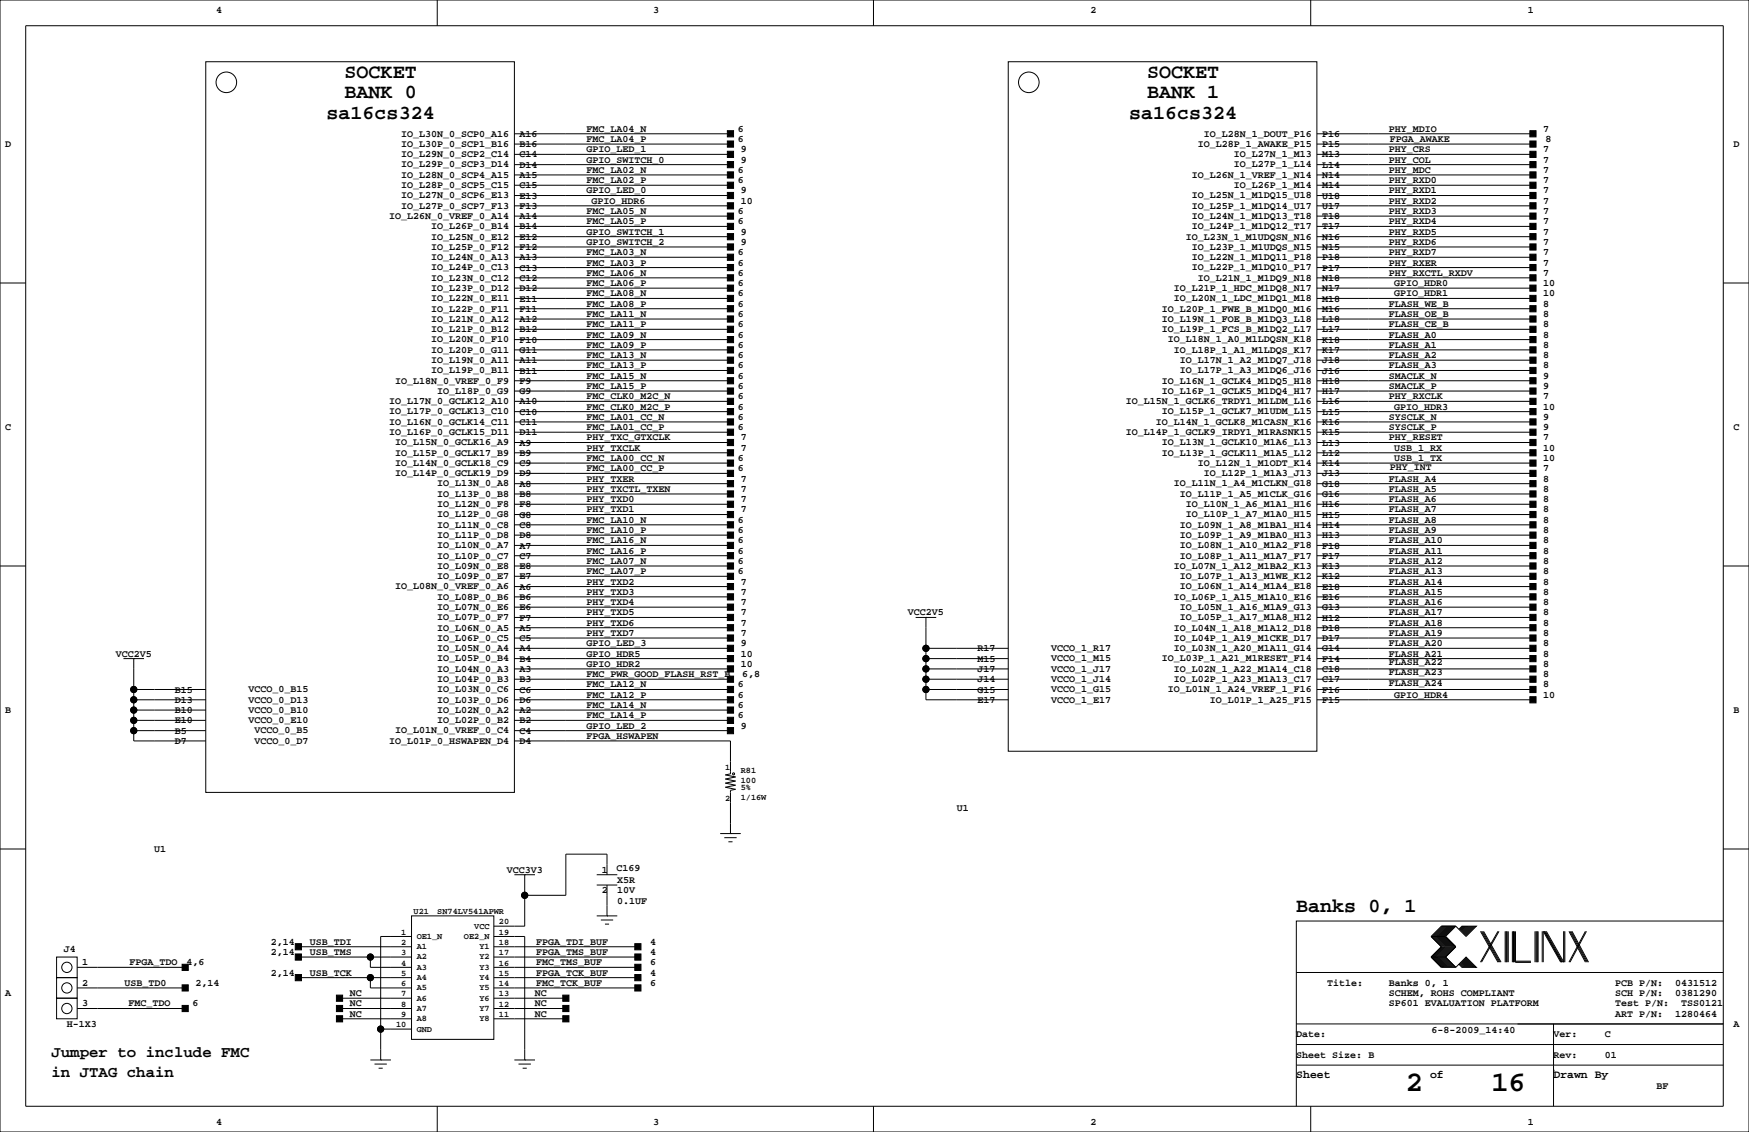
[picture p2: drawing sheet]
<svg xmlns="http://www.w3.org/2000/svg" width="432mm" height="279mm" viewBox="0 0 432 279" stroke-linecap="round" stroke-linejoin="round" font-family="sans-serif">
<defs><g id="words">
<g font-size="7.1">
<text x="347" y="269.3">2</text>
<text x="368.2" y="269.3">16</text>
</g>
<g font-size="4.9">
<text x="85.1" y="19.2">SOCKET</text>
<text x="283.2" y="19.2">SOCKET</text>
<text x="80.6" y="29.3">sa16cs324</text>
<text x="85.1" y="24.2">BANK 0</text>
<text x="278.8" y="29.3">sa16cs324</text>
<text x="283.2" y="24.2">BANK 1</text>
<text x="320" y="225.1">Banks 0, 1</text>
</g>
<g font-size="3.9">
<text x="12.7" y="260.8">Jumper to include FMC</text>
<text x="12.7" y="265.9">in JTAG chain</text>
</g>
<g font-size="2.8">
<text x="320" y="266.1">Sheet</text>
<text x="353.1" y="266.1">of</text>
<text x="383.5" y="266.1">Drawn By</text>
</g>
<g font-size="2.5">
<text x="53.3" y="3.3">4</text>
<text x="161.3" y="3.3">3</text>
<text x="269.2" y="3.3">2</text>
<text x="377.2" y="3.3">1</text>
<text x="99.1" y="33.7">IO_L30N_0_SCP0_A16</text>
<text x="128.3" y="33.8">A16</text>
<text x="144.8" y="32.5">FMC_LA04_N</text>
<text x="144.8" y="35.1">FMC_LA04_P</text>
<text x="182.1" y="32.5">6</text>
<text x="182.1" y="35.1">6</text>
<text x="297.2" y="33.7">IO_L28N_1_DOUT_P16</text>
<text x="326.4" y="33.8">P16</text>
<text x="342.9" y="32.5">PHY_MDIO</text>
<text x="343.2" y="35.1">FPGA_AWAKE</text>
<text x="381" y="32.5">7</text>
<text x="381.5" y="35.1">8</text>
<text x="1.3" y="36.3">D</text>
<text x="99.1" y="41.3">IO_L29P_0_SCP3_D14</text>
<text x="99.1" y="38.8">IO_L29N_0_SCP2_C14</text>
<text x="99.1" y="36.3">IO_L30P_0_SCP1_B16</text>
<text x="128.3" y="41.4">D14</text>
<text x="128.3" y="38.9">C14</text>
<text x="128.3" y="36.3">B16</text>
<text x="144.8" y="37.6">GPIO_LED_1</text>
<text x="144.8" y="40.1">GPIO_SWITCH_0</text>
<text x="182.9" y="37.6">9</text>
<text x="182.9" y="40.1">9</text>
<text x="295.7" y="36.3">IO_L28P_1_AWAKE_P15</text>
<text x="304.6" y="41.3">IO_L27P_1_L14</text>
<text x="304.6" y="38.8">IO_L27N_1_M13</text>
<text x="326.4" y="41.4">L14</text>
<text x="326.4" y="38.9">M13</text>
<text x="326.4" y="36.3">P15</text>
<text x="342.9" y="37.6">PHY_CRS</text>
<text x="342.9" y="40.1">PHY_COL</text>
<text x="381" y="37.6">7</text>
<text x="381" y="40.1">7</text>
<text x="428" y="36.3">D</text>
<text x="99.1" y="46.4">IO_L28P_0_SCP5_C15</text>
<text x="99.1" y="43.9">IO_L28N_0_SCP4_A15</text>
<text x="128.3" y="46.5">C15</text>
<text x="128.3" y="43.9">A15</text>
<text x="144.8" y="47.8">GPIO_LED_0</text>
<text x="144.8" y="42.7">FMC_LA02_N</text>
<text x="144.8" y="45.2">FMC_LA02_P</text>
<text x="182.1" y="42.7">6</text>
<text x="182.1" y="45.2">6</text>
<text x="182.9" y="47.8">9</text>
<text x="294.2" y="43.9">IO_L26N_1_VREF_1_N14</text>
<text x="304.6" y="46.4">IO_L26P_1_M14</text>
<text x="326.4" y="46.5">M14</text>
<text x="326.4" y="43.9">N14</text>
<text x="342.9" y="42.7">PHY_MDC</text>
<text x="342.9" y="45.2">PHY_RXD0</text>
<text x="342.9" y="47.8">PHY_RXD1</text>
<text x="381" y="42.7">7</text>
<text x="381" y="45.2">7</text>
<text x="381" y="47.8">7</text>
<text x="99.1" y="51.5">IO_L27P_0_SCP7_F13</text>
<text x="99.1" y="49">IO_L27N_0_SCP6_E13</text>
<text x="128.3" y="51.6">F13</text>
<text x="128.3" y="49">E13</text>
<text x="144.8" y="52.8">FMC_LA05_N</text>
<text x="146" y="50.3">GPIO_HDR6</text>
<text x="182.1" y="52.8">6</text>
<text x="182.9" y="50.3">10</text>
<text x="294.2" y="51.5">IO_L25P_1_M1DQ14_U17</text>
<text x="294.2" y="49">IO_L25N_1_M1DQ15_U18</text>
<text x="326.4" y="51.6">U17</text>
<text x="326.4" y="49">U18</text>
<text x="342.9" y="50.3">PHY_RXD2</text>
<text x="342.9" y="52.8">PHY_RXD3</text>
<text x="381" y="50.3">7</text>
<text x="381" y="52.8">7</text>
<text x="96.1" y="54">IO_L26N_0_VREF_0_A14</text>
<text x="106.5" y="59.1">IO_L25N_0_E12</text>
<text x="106.5" y="56.6">IO_L26P_0_B14</text>
<text x="128.3" y="59.2">E12</text>
<text x="128.3" y="56.6">B14</text>
<text x="128.3" y="54.1">A14</text>
<text x="144.8" y="55.4">FMC_LA05_P</text>
<text x="144.8" y="57.9">GPIO_SWITCH_1</text>
<text x="182.1" y="55.4">6</text>
<text x="182.9" y="57.9">9</text>
<text x="292.7" y="59.1">IO_L23N_1_M1UDQSN_N16</text>
<text x="294.2" y="56.6">IO_L24P_1_M1DQ12_T17</text>
<text x="294.2" y="54">IO_L24N_1_M1DQ13_T18</text>
<text x="326.4" y="59.2">N16</text>
<text x="326.4" y="56.6">T17</text>
<text x="326.4" y="54.1">T18</text>
<text x="342.9" y="55.4">PHY_RXD4</text>
<text x="342.9" y="57.9">PHY_RXD5</text>
<text x="381" y="55.4">7</text>
<text x="381" y="57.9">7</text>
<text x="106.5" y="64.2">IO_L24N_0_A13</text>
<text x="106.5" y="61.7">IO_L25P_0_F12</text>
<text x="128.3" y="64.3">A13</text>
<text x="128.3" y="61.7">F12</text>
<text x="144.8" y="60.5">GPIO_SWITCH_2</text>
<text x="144.8" y="63">FMC_LA03_N</text>
<text x="144.8" y="65.5">FMC_LA03_P</text>
<text x="182.1" y="63">6</text>
<text x="182.1" y="65.5">6</text>
<text x="182.9" y="60.5">9</text>
<text x="294.2" y="64.2">IO_L22N_1_M1DQ11_P18</text>
<text x="294.2" y="61.7">IO_L23P_1_M1UDQS_N15</text>
<text x="326.4" y="64.3">P18</text>
<text x="326.4" y="61.7">N15</text>
<text x="342.9" y="60.5">PHY_RXD6</text>
<text x="342.9" y="63">PHY_RXD7</text>
<text x="342.9" y="65.5">PHY_RXER</text>
<text x="381" y="60.5">7</text>
<text x="381" y="63">7</text>
<text x="381" y="65.5">7</text>
<text x="106.5" y="71.8">IO_L23P_0_D12</text>
<text x="106.5" y="69.3">IO_L23N_0_C12</text>
<text x="106.5" y="66.7">IO_L24P_0_C13</text>
<text x="128.3" y="71.9">D12</text>
<text x="128.3" y="69.3">C12</text>
<text x="128.3" y="66.8">C13</text>
<text x="144.8" y="68.1">FMC_LA06_N</text>
<text x="144.8" y="70.6">FMC_LA06_P</text>
<text x="182.1" y="68.1">6</text>
<text x="182.1" y="70.6">6</text>
<text x="289.8" y="71.8">IO_L21P_1_HDC_M1DQ8_N17</text>
<text x="294.2" y="66.7">IO_L22P_1_M1DQ10_P17</text>
<text x="295.7" y="69.3">IO_L21N_1_M1DQ9_N18</text>
<text x="326.4" y="71.9">N17</text>
<text x="326.4" y="69.3">N18</text>
<text x="326.4" y="66.8">P17</text>
<text x="342.9" y="68.1">PHY_RXCTL_RXDV</text>
<text x="344.2" y="70.6">GPIO_HDR0</text>
<text x="381" y="68.1">7</text>
<text x="381" y="70.6">10</text>
<text x="106.5" y="76.9">IO_L22P_0_F11</text>
<text x="106.5" y="74.4">IO_L22N_0_E11</text>
<text x="128.3" y="77">F11</text>
<text x="128.3" y="74.4">E11</text>
<text x="144.8" y="73.2">FMC_LA08_N</text>
<text x="144.8" y="75.7">FMC_LA08_P</text>
<text x="182.1" y="73.2">6</text>
<text x="182.1" y="75.7">6</text>
<text x="286.8" y="76.9">IO_L20P_1_FWE_B_M1DQ0_M16</text>
<text x="289.8" y="74.4">IO_L20N_1_LDC_M1DQ1_M18</text>
<text x="326.4" y="77">M16</text>
<text x="326.4" y="74.4">M18</text>
<text x="342.9" y="75.7">FLASH_WE_B</text>
<text x="344.2" y="73.2">GPIO_HDR1</text>
<text x="381" y="73.2">10</text>
<text x="381" y="75.7">8</text>
<text x="106.5" y="82">IO_L21P_0_B12</text>
<text x="106.5" y="79.4">IO_L21N_0_A12</text>
<text x="128.3" y="82">B12</text>
<text x="128.3" y="79.5">A12</text>
<text x="144.8" y="78.2">FMC_LA11_N</text>
<text x="144.8" y="80.8">FMC_LA11_P</text>
<text x="144.8" y="83.3">FMC_LA09_N</text>
<text x="182.1" y="78.2">6</text>
<text x="182.1" y="80.8">6</text>
<text x="182.1" y="83.3">6</text>
<text x="286.8" y="82">IO_L19P_1_FCS_B_M1DQ2_L17</text>
<text x="286.8" y="79.4">IO_L19N_1_FOE_B_M1DQ3_L18</text>
<text x="326.4" y="82">L17</text>
<text x="326.4" y="79.5">L18</text>
<text x="342.9" y="78.2">FLASH_OE_B</text>
<text x="342.9" y="80.8">FLASH_CE_B</text>
<text x="342.9" y="83.3">FLASH_A0</text>
<text x="381" y="78.2">8</text>
<text x="381" y="80.8">8</text>
<text x="381" y="83.3">8</text>
<text x="106.5" y="89.6">IO_L19N_0_A11</text>
<text x="106.5" y="87.1">IO_L20P_0_G11</text>
<text x="106.5" y="84.5">IO_L20N_0_F10</text>
<text x="128.3" y="89.7">A11</text>
<text x="128.3" y="87.1">G11</text>
<text x="128.3" y="84.6">F10</text>
<text x="144.8" y="85.9">FMC_LA09_P</text>
<text x="144.8" y="88.4">FMC_LA13_N</text>
<text x="182.1" y="85.9">6</text>
<text x="182.1" y="88.4">6</text>
<text x="288.3" y="84.5">IO_L18N_1_A0_M1LDQSN_K18</text>
<text x="289.8" y="87.1">IO_L18P_1_A1_M1LDQS_K17</text>
<text x="291.3" y="89.6">IO_L17N_1_A2_M1DQ7_J18</text>
<text x="326.4" y="89.7">J18</text>
<text x="326.4" y="87.1">K17</text>
<text x="326.4" y="84.6">K18</text>
<text x="342.9" y="85.9">FLASH_A1</text>
<text x="342.9" y="88.4">FLASH_A2</text>
<text x="381" y="85.9">8</text>
<text x="381" y="88.4">8</text>
<text x="97.6" y="94.7">IO_L18N_0_VREF_0_F9</text>
<text x="106.5" y="92.1">IO_L19P_0_B11</text>
<text x="128.3" y="94.7">F9</text>
<text x="128.3" y="92.2">B11</text>
<text x="144.8" y="90.9">FMC_LA13_P</text>
<text x="144.8" y="93.5">FMC_LA15_N</text>
<text x="182.1" y="90.9">6</text>
<text x="182.1" y="93.5">6</text>
<text x="286.8" y="94.7">IO_L16N_1_GCLK4_M1DQ5_H18</text>
<text x="291.3" y="92.1">IO_L17P_1_A3_M1DQ6_J16</text>
<text x="326.4" y="94.7">H18</text>
<text x="326.4" y="92.2">J16</text>
<text x="342.9" y="93.5">SMACLK_N</text>
<text x="342.9" y="90.9">FLASH_A3</text>
<text x="381" y="93.5">9</text>
<text x="381" y="90.9">8</text>
<text x="96.1" y="99.8">IO_L17N_0_GCLK12_A10</text>
<text x="107.9" y="97.2">IO_L18P_0_G9</text>
<text x="128.3" y="99.8">A10</text>
<text x="128.3" y="97.3">G9</text>
<text x="144.8" y="101.1">FMC_CLK0_M2C_P</text>
<text x="144.8" y="98.6">FMC_CLK0_M2C_N</text>
<text x="144.8" y="96">FMC_LA15_P</text>
<text x="182.1" y="101.1">6</text>
<text x="182.1" y="98.6">6</text>
<text x="182.1" y="96">6</text>
<text x="277.9" y="99.8">IO_L15N_1_GCLK6_TRDY1_M1LDM_L16</text>
<text x="286.8" y="97.2">IO_L16P_1_GCLK5_M1DQ4_H17</text>
<text x="326.4" y="99.8">L16</text>
<text x="326.4" y="97.3">H17</text>
<text x="342.9" y="96">SMACLK_P</text>
<text x="342.9" y="98.6">PHY_RXCLK</text>
<text x="344.2" y="101.1">GPIO_HDR3</text>
<text x="381" y="96">9</text>
<text x="381" y="101.1">10</text>
<text x="381" y="98.6">7</text>
<text x="1.3" y="106.2">C</text>
<text x="96.1" y="107.4">IO_L16P_0_GCLK15_D11</text>
<text x="96.1" y="104.8">IO_L16N_0_GCLK14_C11</text>
<text x="96.1" y="102.3">IO_L17P_0_GCLK13_C10</text>
<text x="128.3" y="107.4">D11</text>
<text x="128.3" y="104.9">C11</text>
<text x="128.3" y="102.4">C10</text>
<text x="144.8" y="103.6">FMC_LA01_CC_N</text>
<text x="144.8" y="106.2">FMC_LA01_CC_P</text>
<text x="182.1" y="103.6">6</text>
<text x="182.1" y="106.2">6</text>
<text x="277.9" y="107.4">IO_L14P_1_GCLK9_IRDY1_M1RASNK15</text>
<text x="285.3" y="104.8">IO_L14N_1_GCLK8_M1CASN_K16</text>
<text x="286.8" y="102.3">IO_L15P_1_GCLK7_M1UDM_L15</text>
<text x="326.4" y="107.4">K15</text>
<text x="326.4" y="104.9">K16</text>
<text x="326.4" y="102.4">L15</text>
<text x="342.9" y="103.6">SYSCLK_N</text>
<text x="342.9" y="106.2">SYSCLK_P</text>
<text x="381" y="103.6">9</text>
<text x="381" y="106.2">9</text>
<text x="428" y="106.2">C</text>
<text x="97.6" y="112.5">IO_L15P_0_GCLK17_B9</text>
<text x="97.6" y="109.9">IO_L15N_0_GCLK16_A9</text>
<text x="128.3" y="112.5">B9</text>
<text x="128.3" y="110">A9</text>
<text x="144.8" y="111.3">PHY_TXCLK</text>
<text x="144.8" y="108.7">PHY_TXC_GTXCLK</text>
<text x="144.8" y="113.8">FMC_LA00_CC_N</text>
<text x="182.1" y="113.8">6</text>
<text x="182.9" y="111.3">7</text>
<text x="182.9" y="108.7">7</text>
<text x="286.8" y="112.5">IO_L13P_1_GCLK11_M1A5_L12</text>
<text x="286.8" y="109.9">IO_L13N_1_GCLK10_M1A6_L13</text>
<text x="326.4" y="112.5">L12</text>
<text x="326.4" y="110">L13</text>
<text x="342.9" y="108.7">PHY_RESET</text>
<text x="344.2" y="111.3">USB_1_RX</text>
<text x="344.2" y="113.8">USB_1_TX</text>
<text x="381" y="108.7">7</text>
<text x="381" y="111.3">10</text>
<text x="381" y="113.8">10</text>
<text x="97.6" y="117.5">IO_L14P_0_GCLK19_D9</text>
<text x="97.6" y="115">IO_L14N_0_GCLK18_C9</text>
<text x="128.3" y="117.6">D9</text>
<text x="128.3" y="115.1">C9</text>
<text x="144.8" y="118.9">PHY_TXER</text>
<text x="144.8" y="116.3">FMC_LA00_CC_P</text>
<text x="182.1" y="116.3">6</text>
<text x="182.9" y="118.9">7</text>
<text x="295.7" y="115">IO_L12N_1_M1ODT_K14</text>
<text x="297.2" y="117.5">IO_L12P_1_M1A3_J13</text>
<text x="326.4" y="117.6">J13</text>
<text x="326.4" y="115.1">K14</text>
<text x="342.9" y="118.9">FLASH_A4</text>
<text x="343.2" y="116.1">PHY_INT</text>
<text x="381" y="116.3">7</text>
<text x="381" y="118.9">8</text>
<text x="107.9" y="125.2">IO_L12N_0_F8</text>
<text x="107.9" y="122.6">IO_L13P_0_B8</text>
<text x="107.9" y="120.1">IO_L13N_0_A8</text>
<text x="128.3" y="125.2">F8</text>
<text x="128.3" y="122.7">B8</text>
<text x="128.3" y="120.1">A8</text>
<text x="144.8" y="124">PHY_TXD0</text>
<text x="144.8" y="121.4">PHY_TXCTL_TXEN</text>
<text x="182.9" y="124">7</text>
<text x="182.9" y="121.4">7</text>
<text x="289.8" y="120.1">IO_L11N_1_A4_M1CLKN_G18</text>
<text x="291.3" y="122.6">IO_L11P_1_A5_M1CLK_G16</text>
<text x="292.7" y="125.2">IO_L10N_1_A6_M1A1_H16</text>
<text x="326.4" y="125.2">H16</text>
<text x="326.4" y="122.7">G16</text>
<text x="326.4" y="120.1">G18</text>
<text x="342.9" y="121.4">FLASH_A5</text>
<text x="342.9" y="124">FLASH_A6</text>
<text x="381" y="121.4">8</text>
<text x="381" y="124">8</text>
<text x="107.9" y="130.2">IO_L11N_0_C8</text>
<text x="107.9" y="127.7">IO_L12P_0_G8</text>
<text x="128.3" y="130.3">C8</text>
<text x="128.3" y="127.8">G8</text>
<text x="144.8" y="126.5">PHY_TXD1</text>
<text x="144.8" y="129">FMC_LA10_N</text>
<text x="144.8" y="131.6">FMC_LA10_P</text>
<text x="182.1" y="129">6</text>
<text x="182.1" y="131.6">6</text>
<text x="182.9" y="126.5">7</text>
<text x="291.3" y="130.2">IO_L09N_1_A8_M1BA1_H14</text>
<text x="292.7" y="127.7">IO_L10P_1_A7_M1A0_H15</text>
<text x="326.4" y="130.3">H14</text>
<text x="326.4" y="127.8">H15</text>
<text x="342.9" y="126.5">FLASH_A7</text>
<text x="342.9" y="129">FLASH_A8</text>
<text x="342.9" y="131.6">FLASH_A9</text>
<text x="381" y="126.5">8</text>
<text x="381" y="129">8</text>
<text x="381" y="131.6">8</text>
<text x="107.9" y="137.9">IO_L10P_0_C7</text>
<text x="107.9" y="135.3">IO_L10N_0_A7</text>
<text x="107.9" y="132.8">IO_L11P_0_D8</text>
<text x="128.3" y="137.9">C7</text>
<text x="128.3" y="135.4">A7</text>
<text x="128.3" y="132.8">D8</text>
<text x="144.8" y="134.1">FMC_LA16_N</text>
<text x="144.8" y="136.7">FMC_LA16_P</text>
<text x="182.1" y="134.1">6</text>
<text x="182.1" y="136.7">6</text>
<text x="291.3" y="137.9">IO_L08P_1_A11_M1A7_F17</text>
<text x="291.3" y="135.3">IO_L08N_1_A10_M1A2_F18</text>
<text x="291.3" y="132.8">IO_L09P_1_A9_M1BA0_H13</text>
<text x="326.4" y="137.9">F17</text>
<text x="326.4" y="135.4">F18</text>
<text x="326.4" y="132.8">H13</text>
<text x="342.9" y="134.1">FLASH_A10</text>
<text x="342.9" y="136.7">FLASH_A11</text>
<text x="381" y="134.1">8</text>
<text x="381" y="136.7">8</text>
<text x="107.9" y="142.9">IO_L09P_0_E7</text>
<text x="107.9" y="140.4">IO_L09N_0_E8</text>
<text x="128.3" y="143">E7</text>
<text x="128.3" y="140.5">E8</text>
<text x="144.8" y="139.2">FMC_LA07_N</text>
<text x="144.8" y="141.7">FMC_LA07_P</text>
<text x="182.1" y="139.2">6</text>
<text x="182.1" y="141.7">6</text>
<text x="289.8" y="140.4">IO_L07N_1_A12_M1BA2_K13</text>
<text x="291.3" y="142.9">IO_L07P_1_A13_M1WE_K12</text>
<text x="326.4" y="143">K12</text>
<text x="326.4" y="140.5">K13</text>
<text x="342.9" y="139.2">FLASH_A12</text>
<text x="342.9" y="141.7">FLASH_A13</text>
<text x="381" y="139.2">8</text>
<text x="381" y="141.7">8</text>
<text x="97.6" y="145.5">IO_L08N_0_VREF_0_A6</text>
<text x="107.9" y="148">IO_L08P_0_B6</text>
<text x="128.3" y="148.1">B6</text>
<text x="128.3" y="145.5">A6</text>
<text x="144.8" y="144.3">PHY_TXD2</text>
<text x="144.8" y="146.8">PHY_TXD3</text>
<text x="144.8" y="149.4">PHY_TXD4</text>
<text x="182.9" y="144.3">7</text>
<text x="182.9" y="146.8">7</text>
<text x="182.9" y="149.4">7</text>
<text x="289.8" y="148">IO_L06P_1_A15_M1A10_E16</text>
<text x="291.3" y="145.5">IO_L06N_1_A14_M1A4_E18</text>
<text x="326.4" y="148.1">E16</text>
<text x="326.4" y="145.5">E18</text>
<text x="342.9" y="144.3">FLASH_A14</text>
<text x="342.9" y="146.8">FLASH_A15</text>
<text x="342.9" y="149.4">FLASH_A16</text>
<text x="381" y="144.3">8</text>
<text x="381" y="146.8">8</text>
<text x="381" y="149.4">8</text>
<text x="107.9" y="155.6">IO_L06N_0_A5</text>
<text x="107.9" y="153.1">IO_L07P_0_F7</text>
<text x="107.9" y="150.6">IO_L07N_0_E6</text>
<text x="128.3" y="155.7">A5</text>
<text x="128.3" y="153.2">F7</text>
<text x="128.3" y="150.6">E6</text>
<text x="144.8" y="151.9">PHY_TXD5</text>
<text x="144.8" y="154.4">PHY_TXD6</text>
<text x="182.9" y="151.9">7</text>
<text x="182.9" y="154.4">7</text>
<text x="224.2" y="151.9">VCC2V5</text>
<text x="289.8" y="155.6">IO_L04N_1_A18_M1A12_D18</text>
<text x="291.3" y="153.1">IO_L05P_1_A17_M1A8_H12</text>
<text x="291.3" y="150.6">IO_L05N_1_A16_M1A9_G13</text>
<text x="326.4" y="155.7">D18</text>
<text x="326.4" y="153.2">H12</text>
<text x="326.4" y="150.6">G13</text>
<text x="342.9" y="151.9">FLASH_A17</text>
<text x="342.9" y="154.4">FLASH_A18</text>
<text x="381" y="151.9">8</text>
<text x="381" y="154.4">8</text>
<text x="107.9" y="160.7">IO_L05N_0_A4</text>
<text x="107.9" y="158.2">IO_L06P_0_C5</text>
<text x="128.3" y="160.8">A4</text>
<text x="128.3" y="158.2">C5</text>
<text x="144.8" y="159.5">GPIO_LED_3</text>
<text x="144.8" y="157">PHY_TXD7</text>
<text x="182.9" y="159.5">9</text>
<text x="182.9" y="157">7</text>
<text x="241.3" y="160.8">R17</text>
<text x="259.5" y="160.7">VCCO_1_R17</text>
<text x="289.8" y="160.7">IO_L03N_1_A20_M1A11_G14</text>
<text x="289.8" y="158.2">IO_L04P_1_A19_M1CKE_D17</text>
<text x="326.4" y="160.8">G14</text>
<text x="326.4" y="158.2">D17</text>
<text x="342.9" y="157">FLASH_A19</text>
<text x="342.9" y="159.5">FLASH_A20</text>
<text x="381" y="157">8</text>
<text x="381" y="159.5">8</text>
<text x="28.6" y="162.1">VCC2V5</text>
<text x="107.9" y="165.8">IO_L04N_0_A3</text>
<text x="107.9" y="163.3">IO_L05P_0_B4</text>
<text x="128.3" y="165.9">A3</text>
<text x="128.3" y="163.3">B4</text>
<text x="144.8" y="167.1">FMC_PWR_GOOD_FLASH_RST_B</text>
<text x="144.8" y="164.6">GPIO_HDR2</text>
<text x="144.8" y="162.1">GPIO_HDR5</text>
<text x="182.9" y="164.6">10</text>
<text x="182.9" y="162.1">10</text>
<text x="183.2" y="167.1">6,8</text>
<text x="241.3" y="165.9">J17</text>
<text x="241.3" y="163.3">M15</text>
<text x="259.5" y="165.8">VCCO_1_J17</text>
<text x="259.5" y="163.3">VCCO_1_M15</text>
<text x="286.8" y="163.3">IO_L03P_1_A21_M1RESET_F14</text>
<text x="289.8" y="165.8">IO_L02N_1_A22_M1A14_C18</text>
<text x="326.4" y="165.9">C18</text>
<text x="326.4" y="163.3">F14</text>
<text x="342.9" y="162.1">FLASH_A21</text>
<text x="342.9" y="164.2">FLASH_A22</text>
<text x="342.9" y="166.7">FLASH_A23</text>
<text x="381" y="162.1">8</text>
<text x="381" y="164.6">8</text>
<text x="381" y="167.1">8</text>
<text x="43.2" y="173.5">D13</text>
<text x="43.2" y="170.9">B15</text>
<text x="61.4" y="173.4">VCCO_0_D13</text>
<text x="61.4" y="170.9">VCCO_0_B15</text>
<text x="107.9" y="173.4">IO_L03P_0_D6</text>
<text x="107.9" y="170.9">IO_L03N_0_C6</text>
<text x="107.9" y="168.3">IO_L04P_0_B3</text>
<text x="128.3" y="173.5">D6</text>
<text x="128.3" y="170.9">C6</text>
<text x="128.3" y="168.4">B3</text>
<text x="144.8" y="169.7">FMC_LA12_N</text>
<text x="144.8" y="172.2">FMC_LA12_P</text>
<text x="182.1" y="169.7">6</text>
<text x="182.1" y="172.2">6</text>
<text x="241.3" y="173.5">E17</text>
<text x="241.3" y="170.9">G15</text>
<text x="241.3" y="168.4">J14</text>
<text x="259.5" y="173.4">VCCO_1_E17</text>
<text x="259.5" y="170.9">VCCO_1_G15</text>
<text x="259.5" y="168.3">VCCO_1_J14</text>
<text x="288.3" y="170.9">IO_L01N_1_A24_VREF_1_F16</text>
<text x="289.8" y="168.3">IO_L02P_1_A23_M1A13_C17</text>
<text x="298.7" y="173.4">IO_L01P_1_A25_F15</text>
<text x="326.4" y="173.5">F15</text>
<text x="326.4" y="170.9">F16</text>
<text x="326.4" y="168.4">C17</text>
<text x="342.9" y="169.3">FLASH_A24</text>
<text x="344.2" y="172.2">GPIO_HDR4</text>
<text x="381" y="169.7">8</text>
<text x="381" y="172.2">10</text>
<text x="1.3" y="176">B</text>
<text x="43.2" y="178.6">E10</text>
<text x="43.2" y="176">B10</text>
<text x="61.4" y="178.5">VCCO_0_E10</text>
<text x="61.4" y="176">VCCO_0_B10</text>
<text x="107.9" y="178.5">IO_L02P_0_B2</text>
<text x="107.9" y="176">IO_L02N_0_A2</text>
<text x="128.3" y="178.6">B2</text>
<text x="128.3" y="176">A2</text>
<text x="144.8" y="174.8">FMC_LA14_N</text>
<text x="144.8" y="177.3">FMC_LA14_P</text>
<text x="144.8" y="179.8">GPIO_LED_2</text>
<text x="182.1" y="174.8">6</text>
<text x="182.1" y="177.3">6</text>
<text x="182.9" y="179.8">9</text>
<text x="428" y="176">B</text>
<text x="43.2" y="183.6">D7</text>
<text x="43.2" y="181.1">B5</text>
<text x="62.9" y="183.6">VCCO_0_D7</text>
<text x="62.9" y="181">VCCO_0_B5</text>
<text x="96.1" y="183.6">IO_L01P_0_HSWAPEN_D4</text>
<text x="97.6" y="181">IO_L01N_0_VREF_0_C4</text>
<text x="128.3" y="183.6">D4</text>
<text x="128.3" y="181.1">C4</text>
<text x="144.8" y="182.4">FPGA_HSWAPEN</text>
<text x="236.2" y="200.2">U1</text>
<text x="38.1" y="210.3">U1</text>
<text x="125.1" y="215.4">VCC3V3</text>
<text x="148.6" y="215.4">1</text>
<text x="152.2" y="215.1">C169</text>
<text x="148.6" y="220.5">2</text>
<text x="152.4" y="217.9">X5R</text>
<text x="152.4" y="220.5">10V</text>
<text x="152.4" y="223">0.1UF</text>
<text x="66.9" y="233.2">2,14</text>
<text x="76.5" y="233.2">USB_TDI</text>
<text x="132.3" y="233.2">FPGA_TDI_BUF</text>
<text x="160.5" y="233.2">4</text>
<text x="15.7" y="235">J4</text>
<text x="20.3" y="238.3">1</text>
<text x="32" y="238.3">FPGA_TDO</text>
<text x="46" y="238.3">4,6</text>
<text x="66.9" y="235.7">2,14</text>
<text x="76.5" y="235.7">USB_TMS</text>
<text x="132.3" y="235.7">FPGA_TMS_BUF</text>
<text x="132.3" y="238.3">FMC_TMS_BUF</text>
<text x="160.5" y="235.7">4</text>
<text x="160.5" y="238.3">6</text>
<text x="1.3" y="245.9">A</text>
<text x="20.3" y="243.3">2</text>
<text x="30.7" y="243.3">USB_TD0</text>
<text x="48.3" y="243.3">2,14</text>
<text x="66.9" y="240.8">2,14</text>
<text x="76.5" y="240.8">USB_TCK</text>
<text x="86.4" y="245.9">NC</text>
<text x="132.1" y="245.9">NC</text>
<text x="132.3" y="240.8">FPGA_TCK_BUF</text>
<text x="132.3" y="243.3">FMC_TCK_BUF</text>
<text x="160.5" y="240.8">4</text>
<text x="160.5" y="243.3">6</text>
<text x="327.7" y="243.3">Title:</text>
<text x="342.9" y="245.9">SCHEM, ROHS COMPLIANT</text>
<text x="342.9" y="243.3">Banks 0, 1</text>
<text x="398.8" y="243.3">PCB P/N:</text>
<text x="398.8" y="245.9">SCH P/N:</text>
<text x="413.6" y="243.3">0431512</text>
<text x="413.6" y="245.9">0381290</text>
<text x="20.3" y="248.4">3</text>
<text x="31.7" y="248.4">FMC_TDO</text>
<text x="47.5" y="248.4">6</text>
<text x="86.4" y="251">NC</text>
<text x="86.4" y="248.4">NC</text>
<text x="132.1" y="248.4">NC</text>
<text x="132.1" y="251">NC</text>
<text x="342.9" y="248.4">SP601 EVALUATION PLATFORM</text>
<text x="398.8" y="251">ART P/N:</text>
<text x="398.8" y="248.4">Test P/N:</text>
<text x="413.6" y="251">1280464</text>
<text x="415.1" y="248.4">TSS0121</text>
<text x="16.5" y="253.5">H-1X3</text>
<text x="320" y="256">Date:</text>
<text x="353.4" y="255">6-8-2009_14:40</text>
<text x="383.5" y="256">Ver:</text>
<text x="396.2" y="256">C</text>
<text x="428" y="253.5">A</text>
<text x="320" y="261.1">Sheet Size: B</text>
<text x="383.5" y="261.1">Rev:</text>
<text x="396.2" y="261.1">01</text>
<text x="408.9" y="268.7">BF</text>
<text x="53.3" y="277.6">4</text>
<text x="161.3" y="277.6">3</text>
<text x="269.2" y="277.6">2</text>
<text x="377.2" y="277.6">1</text>
</g>
<g font-size="2.1">
<text x="179.1" y="190.1">1</text>
<text x="182.9" y="190.8">R81</text>
<text x="179.1" y="197.7">2</text>
<text x="182.9" y="193.4">100</text>
<text x="182.9" y="197.4">1/16W</text>
<text x="182.9" y="194.9">5%</text>
<text x="102.1" y="225.6">U21</text>
<text x="107.9" y="225.6">SN74LV541APWR</text>
<text x="99.1" y="230.7">1</text>
<text x="99.1" y="233.2">2</text>
<text x="102.9" y="231.7">OE1_N</text>
<text x="114.6" y="231.7">OE2_N</text>
<text x="117.1" y="229.2">VCC</text>
<text x="123.2" y="233.2">18</text>
<text x="123.2" y="230.7">19</text>
<text x="123.2" y="228.2">20</text>
<text x="99.1" y="238.3">4</text>
<text x="99.1" y="235.8">3</text>
<text x="102.9" y="234.3">A1</text>
<text x="102.9" y="239.4">A3</text>
<text x="102.9" y="236.8">A2</text>
<text x="118.4" y="234.3">Y1</text>
<text x="118.4" y="239.4">Y3</text>
<text x="118.4" y="236.8">Y2</text>
<text x="123.2" y="238.3">16</text>
<text x="123.2" y="235.8">17</text>
<text x="99.1" y="240.9">5</text>
<text x="99.1" y="243.4">6</text>
<text x="99.1" y="245.9">7</text>
<text x="102.9" y="241.9">A4</text>
<text x="102.9" y="244.4">A5</text>
<text x="118.4" y="241.9">Y4</text>
<text x="118.4" y="244.4">Y5</text>
<text x="123.2" y="240.9">15</text>
<text x="123.2" y="243.4">14</text>
<text x="123.2" y="245.9">13</text>
<text x="99.1" y="251">9</text>
<text x="99.1" y="248.5">8</text>
<text x="102.9" y="249.5">A7</text>
<text x="102.9" y="247">A6</text>
<text x="118.4" y="247">Y6</text>
<text x="118.4" y="249.5">Y7</text>
<text x="123.2" y="251">11</text>
<text x="123.2" y="248.5">12</text>
<text x="97.8" y="253.6">10</text>
<text x="102.9" y="252.1">A8</text>
<text x="102.9" y="254.6">GND</text>
<text x="118.4" y="252.1">Y8</text>
</g>
</g></defs>
<g fill="none" stroke="#000" stroke-width=".25">
<path d="M0 0h431.8v279.4h-431.8zM6.3 6.4h419.1v266.6h-419.1zM50.8 15.2h76.2v180.4h-76.2zM107.9 0v6.4M215.6 0v6.4M248.9 15.2h76.2v170.2h-76.2zM323.6 0v6.4M127 38.1h53.3M127 35.6h53.3M127 33h53.3M325.1 38.1h53.4M325.1 35.6h53.4"/>
<path d="M325.1 33h53.4M127 58.4h53.3M127 55.9h53.3M127 53.3h53.3M127 45.7h53.3M127 43.2h53.3M127 40.6h53.3M127 50.8h53.3M127 48.3h53.3M325.1 58.4h53.4M325.1 55.9h53.4M325.1 53.3h53.4"/>
<path d="M325.1 45.7h53.4M325.1 43.2h53.4M325.1 40.6h53.4M325.1 50.8h53.4M325.1 48.3h53.4M0 69.8h6.3M127 78.7h53.3M127 76.2h53.3M127 73.7h53.3M127 71.1h53.3M127 68.6h53.3M127 66h53.3"/>
<path d="M127 63.5h53.3M127 61h53.3M325.1 78.7h53.4M325.1 76.2h53.4M325.1 73.7h53.4M325.1 71.1h53.4M325.1 68.6h53.4M325.1 66h53.4M325.1 63.5h53.4M325.1 61h53.4M425.4 69.8h6.4M127 96.5h53.3"/>
<path d="M127 94h53.3M127 91.4h53.3M127 88.9h53.3M127 86.4h53.3M127 83.8h53.3M127 81.3h53.3M127 99.1h53.3M325.1 96.5h53.4M325.1 94h53.4M325.1 91.4h53.4M325.1 88.9h53.4M325.1 86.4h53.4"/>
<path d="M325.1 83.8h53.4M325.1 81.3h53.4M325.1 99.1h53.4M127 116.8h53.3M127 114.3h53.3M127 106.7h53.3M127 104.1h53.3M127 119.4h53.3M127 111.8h53.3M127 109.2h53.3M127 101.6h53.3M325.1 116.8h53.4"/>
<path d="M325.1 114.3h53.4M325.1 106.7h53.4M325.1 104.1h53.4M325.1 119.4h53.4M325.1 111.8h53.4M325.1 109.2h53.4M325.1 101.6h53.4M0 139.7h6.3M127 139.7h53.3M127 137.2h53.3M127 134.6h53.3M127 132.1h53.3"/>
<path d="M127 129.5h53.3M127 127h53.3M127 124.5h53.3M127 121.9h53.3M325.1 139.7h53.4M325.1 137.2h53.4M325.1 134.6h53.4M325.1 132.1h53.4M325.1 129.5h53.4M325.1 127h53.4M325.1 124.5h53.4M325.1 121.9h53.4"/>
<path d="M425.4 139.7h6.4M127 157.5h53.3M127 154.9h53.3M127 152.4h53.3M127 149.9h53.3M127 147.3h53.3M127 144.8h53.3M127 142.2h53.3M226.1 152.4h5M228.6 152.4h.1M228.6 152.4v20.3h20.3M325.1 157.5h53.4"/>
<path d="M325.1 154.9h53.4M325.1 152.4h53.4M325.1 149.9h53.4M325.1 147.3h53.4M325.1 144.8h53.4M325.1 142.2h53.4M30.5 162.6h5.1M33 162.6h.1M33 162.6v20.3h17.8M33 177.8h17.8M33 175.3h17.8M33 172.7h17.8"/>
<path d="M33 170.2h17.8M127 177.8h53.3M127 175.3h53.3M127 172.7h53.3M127 170.2h53.3M127 162.6h53.3M127 167.6h53.3M127 160h53.3M127 165.1h53.3M228.6 170.2h20.3M228.6 162.6h20.3M228.6 167.6h20.3"/>
<path d="M228.6 160h20.3M228.6 165.1h20.3M325.1 172.7h53.4M325.1 170.2h53.4M325.1 162.6h53.4M325.1 167.6h53.4M325.1 160h53.4M325.1 165.1h53.4M33 180.3h17.8M127 182.9h53.3v8.1l-1.2 .3 2.5 .5-2.5 .5 2.5 .5-2.5 .5 2.5 .5-2.5 .5 2.5 .5-1.3 .3v10.6M127 180.3h53.3M0 209.5h6.3"/>
<path d="M127 215.9h5.1M129.5 215.9h.1M129.5 215.9v12.7h-7.6M147.3 215.9h5.1M147.3 218.4h5.1M149.9 215.9v-5.1h-10.2v10.2h-10.2M149.9 218.4v7.7M177.8 205.7h5.1M178.8 206.8h3.1M179.8 207.8h1M180.3 205.7h.1M425.4 209.5h6.4"/>
<path d="M14 236.2h5v5.1h-5zM19 238.8h26.7M73.7 236.2h27.9M73.7 233.7h27.9M91.4 236.2v2.6h10.2M101.6 226.1h20.3v30.4h-20.3zM101.6 231.1h-7.6v30.5M121.9 238.8h35.6M121.9 231.1h7.6v30.5M121.9 236.2h35.6M121.9 233.7h35.6M147.3 226.1h5.1"/>
<path d="M148.3 227.1h3.1M149.4 228.1h1M149.9 226.1h.1M353.3 236.2l2.6 2.6h3.5M353.3 231.1h3.6M353.3 231.1l2.6 2.6-2.6 2.5M353.3 236.2h3.6M356.1 228.6l-2.5 2.5 2.5 2.6-2.5 2.5 2.5 2.6M356.4 228.6l-2.6 2.5 2.6 2.6-2.6 2.5 2.6 2.6M356.6 228.6l-2.5 2.5 2.5 2.6-2.5 2.5 2.5 2.6M356.9 228.6l-2.6 2.5 2.6 2.6-2.6 2.5 2.6 2.6M356.9 231.1l2.5 2.6-2.5 2.5"/>
<path d="M356.9 236.2l2.5 2.6M357.1 228.6l-2.5 2.5 2.5 2.6-2.5 2.5 2.5 2.6M357.4 228.6l-2.6 2.5 2.6 2.6-2.6 2.5 2.6 2.6M357.6 228.6l-2.5 2.5 2.5 2.6-2.5 2.5 2.5 2.6M357.9 228.6l-2.6 2.5 2.6 2.6-2.6 2.5 2.6 2.6M358.1 228.6l-2.5 2.5 2.5 2.6-2.5 2.5 2.5 2.6M358.4 228.6l-2.5 2.5 2.5 2.6-2.5 2.5 2.5 2.6M358.6 228.6l-2.5 2.5 2.5 2.6-2.5 2.5 2.5 2.6M358.9 228.6l-2.5 2.5 2.5 2.6-2.5 2.5 2.5 2.6M359.2 228.6l-2.6 2.5 2.6 2.6-2.6 2.5 2.6 2.6M359.4 228.6l2.5 2.5 2.6-2.5h-3.6l-.7 .8M359.4 228.6h-3.5l-2.6 2.5"/>
<path d="M359.4 228.6l-2.5 2.5M360.2 238l.7 .8h3.6l-2.6-2.6-2.5 2.6M360.4 237.7l1 1.1M360.4 238l.8 .8M360.7 237.5l1.2 1.3M360.7 237.7l1 1.1M360.9 237.2l1.6 1.6M360.9 237.5l1.3 1.3M361.2 237l1.8 1.8M361.2 237.2l1.5 1.6M361.2 228.6l-.8 .8M361.4 236.7l2.1 2.1"/>
<path d="M361.4 237l1.8 1.8M361.4 228.6l-1 1M361.7 236.5l2.3 2.3M361.7 236.7l2 2.1M361.7 228.6l-1 1M361.9 236.5l2.3 2.3M361.9 228.6l-1.2 1.3M362.2 228.6l-1.3 1.3M362.5 228.6l-1.6 1.5M362.7 228.6l-1.5 1.5M363 228.6l-1.8 1.8M363.2 228.6l-1.8 1.8"/>
<path d="M363.5 228.6l-2.1 2M363.7 228.6l-2 2M364 228.6l-2.3 2.3M364.2 228.6l-2.3 2.3M365.5 229.9l4.3 7.6M365.8 229.9l4.3 7.6M366 229.9l4.3 7.6M366.3 229.9l4.3 7.6M369.8 229.9l-4.3 7.6M370.1 229.9l-4.3 7.6M371.6 229.9v7.6M371.9 229.9v7.6"/>
<path d="M372.1 229.9v7.6M372.4 229.9v7.6M373.4 229.9v7.6M373.6 229.9v7.6M373.9 229.9v7.6M374.1 229.9v7.6h3.9M374.1 237.2h3.9M379 229.9v7.6M379.2 229.9v7.6M379.5 229.9v7.6M379.7 229.9v7.6M380.7 229.9v7.6"/>
<path d="M381 237.5v-7.6l4.3 7.6M381.3 229.9l4.3 7.6M381.5 229.9l4.3 7.6M381.8 229.9l4.3 7.6v-7.6M386.3 229.9v7.6M387.3 229.9l4.1 7.6M387.6 229.9l4.1 7.6M387.9 229.9l4 7.6M388.1 229.9l4.1 7.6M391.4 229.9l-4.1 7.6M391.7 229.9l-4.1 7.6M425.4 227.3h-105.4v35.6"/>
<path d="M14 246.4h5v5.1h-5zM14 241.3h5v5.1h-5zM19 243.8h26.7M19 248.9h26.7M73.7 241.3h27.9M83.8 251.5h17.8M83.8 248.9h17.8M83.8 246.4h17.8M91.4 241.3v2.5h10.2M94 254h7.6M121.9 243.8h35.6M121.9 241.3h35.6"/>
<path d="M121.9 251.5h17.8M121.9 248.9h17.8M121.9 246.4h17.8M320 257.8h105.4M320 252.7h105.4M320 240h105.4M383.5 252.7v20.3M91.4 261.6h5.1M92.5 262.6h3M93.5 263.7h1M94 261.6h.1M107.9 273v6.4"/>
<path d="M127 261.6h5.1M128 262.6h3.1M129 263.7h1M129.5 261.6h.1M215.6 273v6.4M320 262.9v10.1M320 262.9h105.4M323.6 273v6.4M383.5 264.2h.1"/>
<circle cx="55.9" cy="20.3" r="2.54"/>
<circle cx="254" cy="20.3" r="2.54"/>
<circle cx="33" cy="170.2" r=".76"/>
<circle cx="33" cy="172.7" r=".76"/>
<circle cx="33" cy="177.8" r=".76"/>
<circle cx="33" cy="175.3" r=".76"/>
<circle cx="228.6" cy="170.2" r=".76"/>
<circle cx="228.6" cy="160" r=".76"/>
<circle cx="228.6" cy="165.1" r=".76"/>
<circle cx="228.6" cy="167.6" r=".76"/>
<circle cx="228.6" cy="162.6" r=".76"/>
<circle cx="33" cy="180.3" r=".76"/>
<circle cx="181.1" cy="191" r=".25"/>
<circle cx="16.5" cy="238.8" r="1.27"/>
<circle cx="91.4" cy="236.2" r=".76"/>
<circle cx="129.5" cy="221" r=".76"/>
<circle cx="16.5" cy="243.8" r="1.27"/>
<circle cx="16.5" cy="248.9" r="1.27"/>
<circle cx="91.4" cy="241.3" r=".76"/>
<circle cx="94" cy="254" r=".76"/>
</g>
<g fill="#000" stroke="#000" stroke-width=".25">
<path d="M179.6 37.3h1.5v1.6h-1.5z" fill-rule="evenodd"/>
<path d="M179.6 34.8h1.5v1.5h-1.5z" fill-rule="evenodd"/>
<path d="M179.6 32.3h1.5v1.5h-1.5z" fill-rule="evenodd"/>
<path d="M377.7 37.3h1.5v1.6h-1.5z" fill-rule="evenodd"/>
<path d="M377.7 34.8h1.5v1.5h-1.5z" fill-rule="evenodd"/>
<path d="M377.7 32.3h1.5v1.5h-1.5z" fill-rule="evenodd"/>
<path d="M179.6 57.7h1.5v1.5h-1.5z" fill-rule="evenodd"/>
<path d="M179.6 55.1h1.5v1.5h-1.5z" fill-rule="evenodd"/>
<path d="M179.6 52.6h1.5v1.5h-1.5z" fill-rule="evenodd"/>
<path d="M179.6 45h1.5v1.5h-1.5z" fill-rule="evenodd"/>
<path d="M179.6 42.4h1.5v1.5h-1.5z" fill-rule="evenodd"/>
<path d="M179.6 39.9h1.5v1.5h-1.5z" fill-rule="evenodd"/>
<path d="M179.6 50h1.5v1.6h-1.5z" fill-rule="evenodd"/>
<path d="M179.6 47.5h1.5v1.5h-1.5z" fill-rule="evenodd"/>
<path d="M377.7 57.7h1.5v1.5h-1.5z" fill-rule="evenodd"/>
<path d="M377.7 55.1h1.5v1.5h-1.5z" fill-rule="evenodd"/>
<path d="M377.7 52.6h1.5v1.5h-1.5z" fill-rule="evenodd"/>
<path d="M377.7 50h1.5v1.6h-1.5z" fill-rule="evenodd"/>
<path d="M377.7 47.5h1.5v1.5h-1.5z" fill-rule="evenodd"/>
<path d="M377.7 45h1.5v1.5h-1.5z" fill-rule="evenodd"/>
<path d="M377.7 42.4h1.5v1.5h-1.5z" fill-rule="evenodd"/>
<path d="M377.7 39.9h1.5v1.5h-1.5z" fill-rule="evenodd"/>
<path d="M179.6 78h1.5v1.5h-1.5z" fill-rule="evenodd"/>
<path d="M179.6 75.4h1.5v1.6h-1.5z" fill-rule="evenodd"/>
<path d="M179.6 72.9h1.5v1.5h-1.5z" fill-rule="evenodd"/>
<path d="M179.6 70.4h1.5v1.5h-1.5z" fill-rule="evenodd"/>
<path d="M179.6 67.8h1.5v1.5h-1.5z" fill-rule="evenodd"/>
<path d="M179.6 65.3h1.5v1.5h-1.5z" fill-rule="evenodd"/>
<path d="M179.6 62.7h1.5v1.6h-1.5z" fill-rule="evenodd"/>
<path d="M179.6 60.2h1.5v1.5h-1.5z" fill-rule="evenodd"/>
<path d="M377.7 78h1.5v1.5h-1.5z" fill-rule="evenodd"/>
<path d="M377.7 75.4h1.5v1.6h-1.5z" fill-rule="evenodd"/>
<path d="M377.7 72.9h1.5v1.5h-1.5z" fill-rule="evenodd"/>
<path d="M377.7 70.4h1.5v1.5h-1.5z" fill-rule="evenodd"/>
<path d="M377.7 67.8h1.5v1.5h-1.5z" fill-rule="evenodd"/>
<path d="M377.7 65.3h1.5v1.5h-1.5z" fill-rule="evenodd"/>
<path d="M377.7 62.7h1.5v1.6h-1.5z" fill-rule="evenodd"/>
<path d="M377.7 60.2h1.5v1.5h-1.5z" fill-rule="evenodd"/>
<path d="M179.6 95.8h1.5v1.5h-1.5z" fill-rule="evenodd"/>
<path d="M179.6 93.2h1.5v1.5h-1.5z" fill-rule="evenodd"/>
<path d="M179.6 90.7h1.5v1.5h-1.5z" fill-rule="evenodd"/>
<path d="M179.6 88.1h1.5v1.6h-1.5z" fill-rule="evenodd"/>
<path d="M179.6 85.6h1.5v1.5h-1.5z" fill-rule="evenodd"/>
<path d="M179.6 83.1h1.5v1.5h-1.5z" fill-rule="evenodd"/>
<path d="M179.6 80.5h1.5v1.5h-1.5z" fill-rule="evenodd"/>
<path d="M179.6 98.3h1.5v1.5h-1.5z" fill-rule="evenodd"/>
<path d="M377.7 98.3h1.5v1.5h-1.5z" fill-rule="evenodd"/>
<path d="M377.7 90.7h1.5v1.5h-1.5z" fill-rule="evenodd"/>
<path d="M377.7 88.1h1.5v1.6h-1.5z" fill-rule="evenodd"/>
<path d="M377.7 85.6h1.5v1.5h-1.5z" fill-rule="evenodd"/>
<path d="M377.7 83.1h1.5v1.5h-1.5z" fill-rule="evenodd"/>
<path d="M377.7 80.5h1.5v1.5h-1.5z" fill-rule="evenodd"/>
<path d="M377.7 95.8h1.5v1.5h-1.5z" fill-rule="evenodd"/>
<path d="M377.7 93.2h1.5v1.5h-1.5z" fill-rule="evenodd"/>
<path d="M179.6 116.1h1.5v1.5h-1.5z" fill-rule="evenodd"/>
<path d="M179.6 113.5h1.5v1.6h-1.5z" fill-rule="evenodd"/>
<path d="M179.6 105.9h1.5v1.5h-1.5z" fill-rule="evenodd"/>
<path d="M179.6 103.4h1.5v1.5h-1.5z" fill-rule="evenodd"/>
<path d="M179.6 100.8h1.5v1.6h-1.5z" fill-rule="evenodd"/>
<path d="M179.6 108.5h1.5v1.5h-1.5z" fill-rule="evenodd"/>
<path d="M179.6 111h1.5v1.5h-1.5z" fill-rule="evenodd"/>
<path d="M377.7 116.1h1.5v1.5h-1.5z" fill-rule="evenodd"/>
<path d="M377.7 113.5h1.5v1.6h-1.5z" fill-rule="evenodd"/>
<path d="M377.7 111h1.5v1.5h-1.5z" fill-rule="evenodd"/>
<path d="M377.7 108.5h1.5v1.5h-1.5z" fill-rule="evenodd"/>
<path d="M377.7 105.9h1.5v1.5h-1.5z" fill-rule="evenodd"/>
<path d="M377.7 103.4h1.5v1.5h-1.5z" fill-rule="evenodd"/>
<path d="M377.7 100.8h1.5v1.6h-1.5z" fill-rule="evenodd"/>
<path d="M179.6 136.4h1.5v1.5h-1.5z" fill-rule="evenodd"/>
<path d="M179.6 133.9h1.5v1.5h-1.5z" fill-rule="evenodd"/>
<path d="M179.6 131.3h1.5v1.5h-1.5z" fill-rule="evenodd"/>
<path d="M179.6 128.8h1.5v1.5h-1.5z" fill-rule="evenodd"/>
<path d="M179.6 118.6h1.5v1.5h-1.5z" fill-rule="evenodd"/>
<path d="M179.6 121.2h1.5v1.5h-1.5z" fill-rule="evenodd"/>
<path d="M179.6 123.7h1.5v1.5h-1.5z" fill-rule="evenodd"/>
<path d="M179.6 126.2h1.5v1.6h-1.5z" fill-rule="evenodd"/>
<path d="M377.7 136.4h1.5v1.5h-1.5z" fill-rule="evenodd"/>
<path d="M377.7 133.9h1.5v1.5h-1.5z" fill-rule="evenodd"/>
<path d="M377.7 131.3h1.5v1.5h-1.5z" fill-rule="evenodd"/>
<path d="M377.7 128.8h1.5v1.5h-1.5z" fill-rule="evenodd"/>
<path d="M377.7 126.2h1.5v1.6h-1.5z" fill-rule="evenodd"/>
<path d="M377.7 123.7h1.5v1.5h-1.5z" fill-rule="evenodd"/>
<path d="M377.7 121.2h1.5v1.5h-1.5z" fill-rule="evenodd"/>
<path d="M377.7 118.6h1.5v1.5h-1.5z" fill-rule="evenodd"/>
<path d="M179.6 156.7h1.5v1.5h-1.5z" fill-rule="evenodd"/>
<path d="M179.6 154.2h1.5v1.5h-1.5z" fill-rule="evenodd"/>
<path d="M179.6 151.6h1.5v1.6h-1.5z" fill-rule="evenodd"/>
<path d="M179.6 149.1h1.5v1.5h-1.5z" fill-rule="evenodd"/>
<path d="M179.6 146.6h1.5v1.5h-1.5z" fill-rule="evenodd"/>
<path d="M179.6 144h1.5v1.5h-1.5z" fill-rule="evenodd"/>
<path d="M179.6 141.5h1.5v1.5h-1.5z" fill-rule="evenodd"/>
<path d="M179.6 138.9h1.5v1.6h-1.5z" fill-rule="evenodd"/>
<path d="M377.7 156.7h1.5v1.5h-1.5z" fill-rule="evenodd"/>
<path d="M377.7 154.2h1.5v1.5h-1.5z" fill-rule="evenodd"/>
<path d="M377.7 151.6h1.5v1.6h-1.5z" fill-rule="evenodd"/>
<path d="M377.7 149.1h1.5v1.5h-1.5z" fill-rule="evenodd"/>
<path d="M377.7 146.6h1.5v1.5h-1.5z" fill-rule="evenodd"/>
<path d="M377.7 144h1.5v1.5h-1.5z" fill-rule="evenodd"/>
<path d="M377.7 141.5h1.5v1.5h-1.5z" fill-rule="evenodd"/>
<path d="M377.7 138.9h1.5v1.6h-1.5z" fill-rule="evenodd"/>
<path d="M179.6 177h1.5v1.6h-1.5z" fill-rule="evenodd"/>
<path d="M179.6 174.5h1.5v1.5h-1.5z" fill-rule="evenodd"/>
<path d="M179.6 172h1.5v1.5h-1.5z" fill-rule="evenodd"/>
<path d="M179.6 169.4h1.5v1.5h-1.5z" fill-rule="evenodd"/>
<path d="M179.6 159.3h1.5v1.5h-1.5z" fill-rule="evenodd"/>
<path d="M179.6 161.8h1.5v1.5h-1.5z" fill-rule="evenodd"/>
<path d="M179.6 164.3h1.5v1.6h-1.5z" fill-rule="evenodd"/>
<path d="M179.6 166.9h1.5v1.5h-1.5z" fill-rule="evenodd"/>
<path d="M377.7 172h1.5v1.5h-1.5z" fill-rule="evenodd"/>
<path d="M377.7 169.4h1.5v1.5h-1.5z" fill-rule="evenodd"/>
<path d="M377.7 166.9h1.5v1.5h-1.5z" fill-rule="evenodd"/>
<path d="M377.7 164.3h1.5v1.6h-1.5z" fill-rule="evenodd"/>
<path d="M377.7 161.8h1.5v1.5h-1.5z" fill-rule="evenodd"/>
<path d="M377.7 159.3h1.5v1.5h-1.5z" fill-rule="evenodd"/>
<path d="M179.6 179.6h1.5v1.5h-1.5z" fill-rule="evenodd"/>
<path d="M45 238h1.5v1.5h-1.5z" fill-rule="evenodd"/>
<path d="M72.9 235.5h1.5v1.5h-1.5z" fill-rule="evenodd"/>
<path d="M72.9 232.9h1.5v1.5h-1.5z" fill-rule="evenodd"/>
<path d="M156.7 238h1.5v1.5h-1.5z" fill-rule="evenodd"/>
<path d="M156.7 235.5h1.5v1.5h-1.5z" fill-rule="evenodd"/>
<path d="M156.7 232.9h1.5v1.5h-1.5z" fill-rule="evenodd"/>
<path d="M45 248.2h1.5v1.5h-1.5z" fill-rule="evenodd"/>
<path d="M45 243.1h1.5v1.5h-1.5z" fill-rule="evenodd"/>
<path d="M72.9 240.5h1.5v1.6h-1.5z" fill-rule="evenodd"/>
<path d="M83.1 245.6h1.5v1.5h-1.5z" fill-rule="evenodd"/>
<path d="M83.1 248.2h1.5v1.5h-1.5z" fill-rule="evenodd"/>
<path d="M83.1 250.7h1.5v1.5h-1.5z" fill-rule="evenodd"/>
<path d="M138.9 250.7h1.6v1.5h-1.6z" fill-rule="evenodd"/>
<path d="M138.9 248.2h1.6v1.5h-1.6z" fill-rule="evenodd"/>
<path d="M138.9 245.6h1.6v1.5h-1.6z" fill-rule="evenodd"/>
<path d="M156.7 243.1h1.5v1.5h-1.5z" fill-rule="evenodd"/>
<path d="M156.7 240.5h1.5v1.6h-1.5z" fill-rule="evenodd"/>
<circle cx="33" cy="170.2" r=".76"/>
<circle cx="33" cy="172.7" r=".76"/>
<circle cx="33" cy="177.8" r=".76"/>
<circle cx="33" cy="175.3" r=".76"/>
<circle cx="228.6" cy="170.2" r=".76"/>
<circle cx="228.6" cy="160" r=".76"/>
<circle cx="228.6" cy="165.1" r=".76"/>
<circle cx="228.6" cy="167.6" r=".76"/>
<circle cx="228.6" cy="162.6" r=".76"/>
<circle cx="33" cy="180.3" r=".76"/>
<circle cx="91.4" cy="236.2" r=".76"/>
<circle cx="129.5" cy="221" r=".76"/>
<circle cx="91.4" cy="241.3" r=".76"/>
<circle cx="94" cy="254" r=".76"/>
</g>
<use href="#words"/>
</svg>
